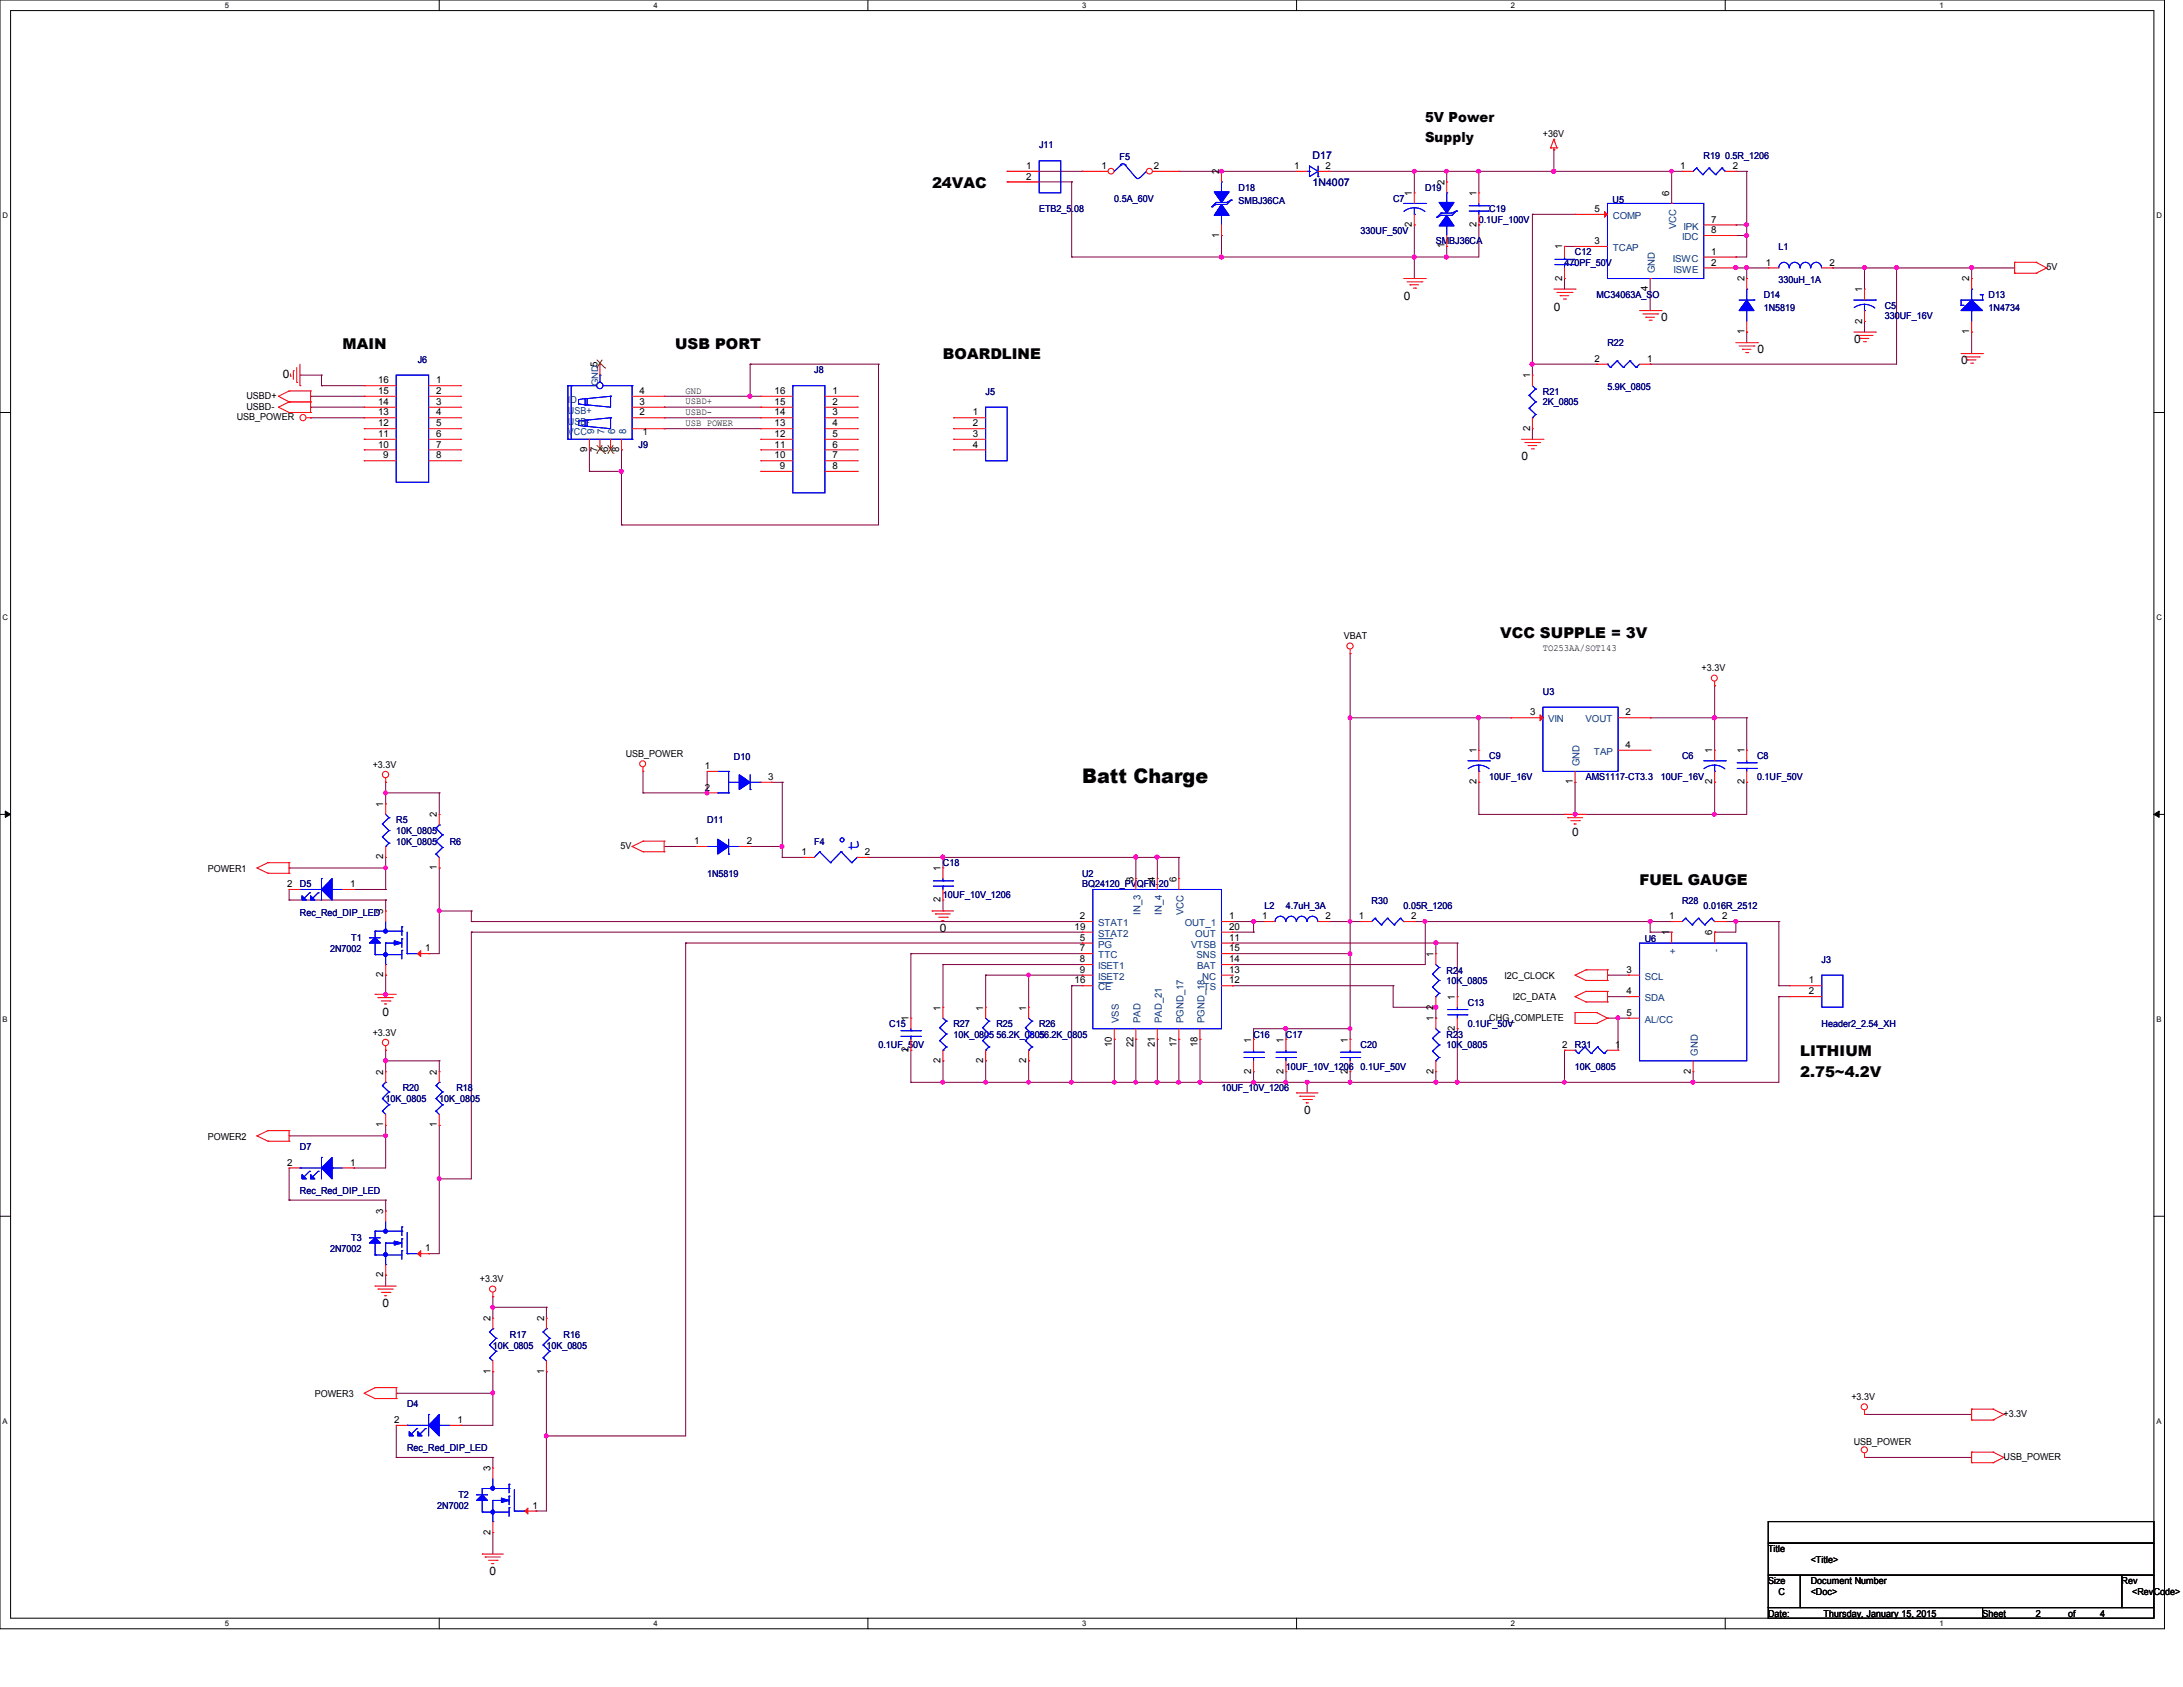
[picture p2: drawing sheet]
<svg xmlns="http://www.w3.org/2000/svg" width="279mm" height="216mm" viewBox="0 0 279 216" stroke-linecap="round" stroke-linejoin="round" font-family="sans-serif">
<defs><g id="words">
<text font-size="2.6" x="138.5" y="100.2">Batt Charge</text>
<text font-size="2.3" fill="#00f" x="109.9" y="108.9" transform="rotate(-90 109.9 108.9)">t</text>
<g font-size="1.9">
<text x="119.3" y="24">24VAC</text>
<text x="43.9" y="44.6">MAIN</text>
<text x="86.4" y="44.6">USB PORT</text>
<text x="120.7" y="46">BOARDLINE</text>
<text x="192" y="81.7">VCC SUPPLE = 3V</text>
<text x="209.8" y="113.2">FUEL GAUGE</text>
<text x="230.4" y="135.1">LITHIUM</text>
<text x="230.4" y="137.8">2.75~4.2V</text>
</g>
<g font-size="1.8">
<text x="182.4" y="15.7">5V Power</text>
<text x="182.4" y="18.2">Supply</text>
</g>
<g font-size="1.5">
<text x="179.7" y="38.4">0</text>
<text x="198.9" y="39.8">0</text>
<text x="212.6" y="41.1">0</text>
<text x="224.9" y="45.2">0</text>
<text x="237.3" y="43.9">0</text>
<text x="251" y="46.6">0</text>
<text x="36.2" y="48.4">0</text>
<text x="194.7" y="58.9">0</text>
<text x="201.2" y="106.9">0</text>
<text x="120.3" y="119.3">0</text>
<text x="48.9" y="130">0</text>
<text x="166.9" y="142.6">0</text>
<text x="48.9" y="167.3">0</text>
<text x="62.7" y="201.6">0</text>
</g>
<g font-size="1.4" fill="#000080">
<text x="168" y="20.4">D17</text>
<text x="168" y="23.8">1N4007</text>
</g>
<g font-size="1.2">
<text x="197.5" y="17.6">+36V</text>
<text x="131.4" y="21.6">1</text>
<text x="131.4" y="23">2</text>
<text x="141" y="21.6">1</text>
<text x="147.7" y="21.6">2</text>
<text x="156" y="22.3" transform="rotate(-90 156 22.3)">2</text>
<text x="165.6" y="21.6">1</text>
<text x="169.7" y="21.6">2</text>
<text x="184.9" y="23.7" transform="rotate(-90 184.9 23.7)">2</text>
<text x="215" y="21.6">1</text>
<text x="221.8" y="21.6">2</text>
<text x="180.7" y="29.1" transform="rotate(-90 180.7 29.1)">2</text>
<text x="180.7" y="25.1" transform="rotate(-90 180.7 25.1)">1</text>
<text x="189" y="29.1" transform="rotate(-90 189 29.1)">2</text>
<text x="189" y="25.1" transform="rotate(-90 189 25.1)">1</text>
<text x="204.1" y="27.1">5</text>
<text x="213.6" y="25.1" transform="rotate(-90 213.6 25.1)">6</text>
<text x="219" y="28.5">7</text>
<text x="219" y="29.8">8</text>
<text x="156" y="30.4" transform="rotate(-90 156 30.4)">1</text>
<text x="184.9" y="31.8" transform="rotate(-90 184.9 31.8)">1</text>
<text x="199.9" y="35.9" transform="rotate(-90 199.9 35.9)">2</text>
<text x="199.9" y="31.9" transform="rotate(-90 199.9 31.9)">1</text>
<text x="204.1" y="31.2">3</text>
<text x="219" y="32.6">1</text>
<text x="219" y="34">2</text>
<text x="226" y="34">1</text>
<text x="234.1" y="34">2</text>
<text x="261.9" y="34.6">5V</text>
<text x="210.9" y="37.3" transform="rotate(-90 210.9 37.3)">4</text>
<text x="223.3" y="36" transform="rotate(-90 223.3 36)">2</text>
<text x="238.3" y="41.4" transform="rotate(-90 238.3 41.4)">2</text>
<text x="238.3" y="37.4" transform="rotate(-90 238.3 37.4)">1</text>
<text x="252" y="36" transform="rotate(-90 252 36)">2</text>
<text x="204.1" y="46.3">2</text>
<text x="210.8" y="46.3">1</text>
<text x="223.3" y="42.8" transform="rotate(-90 223.3 42.8)">1</text>
<text x="252" y="42.8" transform="rotate(-90 252 42.8)">1</text>
<text x="30.3" y="53.8">USB_POWER</text>
<text x="31.5" y="51.1">USBD+</text>
<text x="31.5" y="52.4">USBD-</text>
<text x="48.4" y="53.2">13</text>
<text x="48.4" y="51.8">14</text>
<text x="48.4" y="50.4">15</text>
<text x="48.4" y="49.1">16</text>
<text x="55.8" y="49.1">1</text>
<text x="55.8" y="50.4">2</text>
<text x="55.8" y="51.8">3</text>
<text x="55.8" y="53.2">4</text>
<text x="81.9" y="53.2">2</text>
<text x="81.9" y="51.8">3</text>
<text x="81.9" y="50.4">4</text>
<text x="87.7" y="50.4">GND</text>
<text x="87.7" y="51.7">USBD+</text>
<text x="87.7" y="53.1">USBD-</text>
<text x="99.1" y="53.2">14</text>
<text x="99.1" y="51.8">15</text>
<text x="99.1" y="50.4">16</text>
<text x="106.5" y="50.4">1</text>
<text x="106.5" y="51.8">2</text>
<text x="106.5" y="53.2">3</text>
<text x="124.5" y="53.2">1</text>
<text x="195.8" y="48.4" transform="rotate(-90 195.8 48.4)">1</text>
<text x="48.4" y="57.3">10</text>
<text x="48.4" y="55.9">11</text>
<text x="48.4" y="54.6">12</text>
<text x="49.1" y="58.7">9</text>
<text x="55.8" y="54.6">5</text>
<text x="55.8" y="55.9">6</text>
<text x="55.8" y="57.3">7</text>
<text x="55.8" y="58.7">8</text>
<text x="75.1" y="57.9" transform="rotate(-90 75.1 57.9)">9</text>
<text x="76.5" y="57.9" transform="rotate(-90 76.5 57.9)">7</text>
<text x="77.8" y="57.9" transform="rotate(-90 77.8 57.9)">6</text>
<text x="79.2" y="57.9" transform="rotate(-90 79.2 57.9)">8</text>
<text x="82.3" y="55.7">1</text>
<text x="87.7" y="54.5">USB POWER</text>
<text x="99.1" y="58.7">10</text>
<text x="99.1" y="57.3">11</text>
<text x="99.1" y="55.9">12</text>
<text x="99.1" y="54.6">13</text>
<text x="106.5" y="54.6">4</text>
<text x="106.5" y="55.9">5</text>
<text x="106.5" y="57.3">6</text>
<text x="106.5" y="58.7">7</text>
<text x="124.5" y="54.6">2</text>
<text x="124.5" y="55.9">3</text>
<text x="124.5" y="57.3">4</text>
<text x="195.8" y="55.1" transform="rotate(-90 195.8 55.1)">2</text>
<text x="99.8" y="60">9</text>
<text x="106.5" y="60">8</text>
<text x="172" y="81.8">VBAT</text>
<text x="197.5" y="83.3">TO253AA/SOT143</text>
<text x="217.8" y="85.9">+3.3V</text>
<text x="195.8" y="91.6">3</text>
<text x="208.1" y="91.6">2</text>
<text x="208.1" y="95.7">4</text>
<text x="47.7" y="98.3">+3.3V</text>
<text x="80.1" y="96.9">USB_POWER</text>
<text x="90.2" y="98.4">1</text>
<text x="90.2" y="101.2">2</text>
<text x="98.3" y="99.8">3</text>
<text x="189" y="100.4" transform="rotate(-90 189 100.4)">2</text>
<text x="189" y="96.4" transform="rotate(-90 189 96.4)">1</text>
<text x="201.3" y="100.4" transform="rotate(-90 201.3 100.4)">1</text>
<text x="219.2" y="100.4" transform="rotate(-90 219.2 100.4)">2</text>
<text x="219.2" y="96.4" transform="rotate(-90 219.2 96.4)">1</text>
<text x="223.3" y="100.4" transform="rotate(-90 223.3 100.4)">2</text>
<text x="223.3" y="96.4" transform="rotate(-90 223.3 96.4)">1</text>
<text x="49.1" y="103.3" transform="rotate(-90 49.1 103.3)">1</text>
<text x="55.9" y="104.6" transform="rotate(-90 55.9 104.6)">2</text>
<text x="26.6" y="111.5">POWER1</text>
<text x="36.7" y="113.5">2</text>
<text x="44.8" y="113.5">1</text>
<text x="49.1" y="110" transform="rotate(-90 49.1 110)">2</text>
<text x="55.9" y="111.4" transform="rotate(-90 55.9 111.4)">1</text>
<text x="79.4" y="108.7">5V</text>
<text x="88.9" y="108">1</text>
<text x="95.6" y="108">2</text>
<text x="102.6" y="109.4">1</text>
<text x="110.7" y="109.4">2</text>
<text x="120.4" y="111.5" transform="rotate(-90 120.4 111.5)">1</text>
<text x="145.1" y="112.9" transform="rotate(-90 145.1 112.9)">3</text>
<text x="147.8" y="112.9" transform="rotate(-90 147.8 112.9)">4</text>
<text x="150.6" y="112.9" transform="rotate(-90 150.6 112.9)">6</text>
<text x="49.1" y="117" transform="rotate(-90 49.1 117)">3</text>
<text x="120.4" y="115.5" transform="rotate(-90 120.4 115.5)">2</text>
<text x="137.5" y="119">19</text>
<text x="138.2" y="117.6">2</text>
<text x="157.3" y="117.6">1</text>
<text x="157.3" y="119">20</text>
<text x="161.5" y="117.6">1</text>
<text x="169.7" y="117.6">2</text>
<text x="173.9" y="117.6">1</text>
<text x="180.6" y="117.6">2</text>
<text x="213.6" y="119.7" transform="rotate(-90 213.6 119.7)">1</text>
<text x="213.6" y="117.6">1</text>
<text x="219.2" y="119.7" transform="rotate(-90 219.2 119.7)">6</text>
<text x="220.4" y="117.6">2</text>
<text x="49.1" y="125.1" transform="rotate(-90 49.1 125.1)">2</text>
<text x="54.4" y="121.8">1</text>
<text x="137.5" y="125.9">16</text>
<text x="138.2" y="120.4">5</text>
<text x="138.2" y="121.8">7</text>
<text x="138.2" y="123.1">8</text>
<text x="138.2" y="124.5">9</text>
<text x="157.3" y="120.4">11</text>
<text x="157.3" y="121.8">15</text>
<text x="157.3" y="123.1">14</text>
<text x="157.3" y="124.5">13</text>
<text x="157.3" y="125.9">12</text>
<text x="183.5" y="122.5" transform="rotate(-90 183.5 122.5)">1</text>
<text x="192.6" y="125.3">I2C_CLOCK</text>
<text x="208.2" y="124.5">3</text>
<text x="231.5" y="125.9">1</text>
<text x="116.3" y="130.7" transform="rotate(-90 116.3 130.7)">1</text>
<text x="120.4" y="129.3" transform="rotate(-90 120.4 129.3)">1</text>
<text x="125.9" y="129.3" transform="rotate(-90 125.9 129.3)">1</text>
<text x="131.4" y="129.3" transform="rotate(-90 131.4 129.3)">1</text>
<text x="183.5" y="130.7" transform="rotate(-90 183.5 130.7)">1</text>
<text x="183.5" y="129.2" transform="rotate(-90 183.5 129.2)">2</text>
<text x="186.2" y="132" transform="rotate(-90 186.2 132)">2</text>
<text x="186.2" y="127.9" transform="rotate(-90 186.2 127.9)">1</text>
<text x="190.6" y="130.7">CHG_COMPLETE</text>
<text x="193.6" y="128">I2C_DATA</text>
<text x="208.2" y="127.3">4</text>
<text x="208.2" y="130">5</text>
<text x="231.5" y="127.3">2</text>
<text x="47.7" y="132.5">+3.3V</text>
<text x="49.1" y="137.5" transform="rotate(-90 49.1 137.5)">2</text>
<text x="55.9" y="137.5" transform="rotate(-90 55.9 137.5)">2</text>
<text x="116.3" y="134.7" transform="rotate(-90 116.3 134.7)">2</text>
<text x="120.4" y="136.1" transform="rotate(-90 120.4 136.1)">2</text>
<text x="125.9" y="136.1" transform="rotate(-90 125.9 136.1)">2</text>
<text x="131.4" y="136.1" transform="rotate(-90 131.4 136.1)">2</text>
<text x="142.3" y="134" transform="rotate(-90 142.3 134)">10</text>
<text x="145.1" y="134" transform="rotate(-90 145.1 134)">22</text>
<text x="147.8" y="134" transform="rotate(-90 147.8 134)">21</text>
<text x="150.6" y="134" transform="rotate(-90 150.6 134)">17</text>
<text x="153.3" y="134" transform="rotate(-90 153.3 134)">18</text>
<text x="160.1" y="137.4" transform="rotate(-90 160.1 137.4)">2</text>
<text x="160.1" y="133.4" transform="rotate(-90 160.1 133.4)">1</text>
<text x="164.3" y="137.4" transform="rotate(-90 164.3 137.4)">2</text>
<text x="164.3" y="133.4" transform="rotate(-90 164.3 133.4)">1</text>
<text x="172.5" y="137.4" transform="rotate(-90 172.5 137.4)">2</text>
<text x="172.5" y="133.4" transform="rotate(-90 172.5 133.4)">1</text>
<text x="183.5" y="137.4" transform="rotate(-90 183.5 137.4)">2</text>
<text x="199.9" y="134.1">2</text>
<text x="206.7" y="134.1">1</text>
<text x="216.4" y="137.4" transform="rotate(-90 216.4 137.4)">2</text>
<text x="26.6" y="145.8">POWER2</text>
<text x="36.7" y="149.2">2</text>
<text x="44.8" y="149.2">1</text>
<text x="49.1" y="144.3" transform="rotate(-90 49.1 144.3)">1</text>
<text x="55.9" y="144.3" transform="rotate(-90 55.9 144.3)">1</text>
<text x="49.1" y="155.4" transform="rotate(-90 49.1 155.4)">3</text>
<text x="54.4" y="160.1">1</text>
<text x="49.1" y="163.5" transform="rotate(-90 49.1 163.5)">2</text>
<text x="61.4" y="164.1">+3.3V</text>
<text x="62.8" y="169.1" transform="rotate(-90 62.8 169.1)">2</text>
<text x="69.6" y="169.1" transform="rotate(-90 69.6 169.1)">2</text>
<text x="40.3" y="178.7">POWER3</text>
<text x="62.8" y="175.8" transform="rotate(-90 62.8 175.8)">1</text>
<text x="69.6" y="175.8" transform="rotate(-90 69.6 175.8)">1</text>
<text x="237" y="179.2">+3.3V</text>
<text x="50.5" y="182.1">2</text>
<text x="58.5" y="182.1">1</text>
<text x="237.3" y="184.9">USB_POWER</text>
<text x="256.4" y="181.4">+3.3V</text>
<text x="62.8" y="188.3" transform="rotate(-90 62.8 188.3)">3</text>
<text x="256.4" y="186.9">USB_POWER</text>
<text x="62.8" y="196.4" transform="rotate(-90 62.8 196.4)">2</text>
<text x="68.2" y="193.1">1</text>
<text x="226.3" y="198.6">Title</text>
<text x="226.3" y="202.7">Size</text>
<text x="231.8" y="202.7">Document Number</text>
<text x="231.8" y="200">&lt;Title&gt;</text>
<text x="271.5" y="202.7">Rev</text>
<text x="226.3" y="206.9">Date:</text>
<text x="227.6" y="204.1">C</text>
<text x="231.8" y="204.1">&lt;Doc&gt;</text>
<text x="233.4" y="206.9">Thursday, January 15, 2015</text>
<text x="253.7" y="206.9">Sheet</text>
<text x="260.6" y="206.9">2</text>
<text x="264.7" y="206.9">of</text>
<text x="268.8" y="206.9">4</text>
<text x="272.9" y="204.1">&lt;RevCode&gt;</text>
</g>
<g font-size="1.2" fill="#000080">
<text x="133" y="19">J11</text>
<text x="143.3" y="20.4">F5</text>
<text x="218" y="20.3">R19</text>
<text x="220.8" y="20.3">0.5R_1206</text>
<text x="133" y="27.2">ETB2_5.08</text>
<text x="142.6" y="25.8">0.5A_60V</text>
<text x="158.5" y="24.4">D18</text>
<text x="158.5" y="26.1">SMBJ36CA</text>
<text x="174.1" y="29.9">330UF_50V</text>
<text x="178.3" y="25.8">C7</text>
<text x="182.4" y="24.4">D19</text>
<text x="189.3" y="28.6">0.1UF_100V</text>
<text x="190.6" y="27.2">C19</text>
<text x="206.4" y="26">U5</text>
<text x="183.8" y="31.3">SMBJ36CA</text>
<text x="200.2" y="34">470PF_50V</text>
<text x="201.6" y="32.7">C12</text>
<text x="227.6" y="32">L1</text>
<text x="204.3" y="38.1">MC34063A_SO</text>
<text x="225.7" y="38.1">D14</text>
<text x="225.7" y="39.8">1N5819</text>
<text x="227.6" y="36.2">330uH_1A</text>
<text x="241.2" y="39.5">C5</text>
<text x="241.2" y="40.8">330UF_16V</text>
<text x="254.5" y="38.1">D13</text>
<text x="254.5" y="39.8">1N4734</text>
<text x="53.5" y="46.4">J6</text>
<text x="104.2" y="47.8">J8</text>
<text x="205.7" y="44.3">R22</text>
<text x="126.1" y="50.5">J5</text>
<text x="197.5" y="50.5">R21</text>
<text x="197.5" y="51.9">2K_0805</text>
<text x="205.7" y="50">5.9K_0805</text>
<text x="81.7" y="57.4">J9</text>
<text x="197.5" y="88.9">U3</text>
<text x="93.9" y="97.3">D10</text>
<text x="190.6" y="97.2">C9</text>
<text x="190.6" y="99.9">10UF_16V</text>
<text x="203" y="99.9">AMS1117-CT3.3</text>
<text x="212.6" y="99.9">10UF_16V</text>
<text x="215.3" y="97.2">C6</text>
<text x="224.9" y="97.2">C8</text>
<text x="224.9" y="99.9">0.1UF_50V</text>
<text x="50.7" y="105.4">R5</text>
<text x="50.7" y="106.7">10K_0805</text>
<text x="90.5" y="105.4">D11</text>
<text x="38.4" y="113.6">D5</text>
<text x="50.7" y="108.1">10K_0805</text>
<text x="57.6" y="108.1">R6</text>
<text x="90.5" y="112.2">1N5819</text>
<text x="104.2" y="108.1">F4</text>
<text x="120.7" y="110.9">C18</text>
<text x="138.5" y="112.2">U2</text>
<text x="138.5" y="113.6">BQ24120_PVQFN-20</text>
<text x="38.4" y="117.2">Rec_Red_DIP_LED</text>
<text x="120.7" y="115">10UF_10V_1206</text>
<text x="161.8" y="116.3">L2</text>
<text x="164.6" y="116.3">4.7uH_3A</text>
<text x="175.5" y="115.7">R30</text>
<text x="179.6" y="116.3">0.05R_1206</text>
<text x="215.3" y="115.7">R28</text>
<text x="218" y="116.3">0.016R_2512</text>
<text x="42.2" y="121.8">2N7002</text>
<text x="45" y="120.4">T1</text>
<text x="185.1" y="124.6">R24</text>
<text x="185.1" y="125.9">10K_0805</text>
<text x="210.5" y="120.6">U6</text>
<text x="233.1" y="123.2">J3</text>
<text x="113.8" y="131.4">C15</text>
<text x="122" y="131.4">R27</text>
<text x="127.5" y="131.4">R25</text>
<text x="133" y="131.4">R26</text>
<text x="187.9" y="128.7">C13</text>
<text x="187.9" y="131.4">0.1UF_50V</text>
<text x="233.1" y="131.4">Header2_2.54_XH</text>
<text x="112.4" y="134.2">0.1UF_50V</text>
<text x="122" y="132.8">10K_0805</text>
<text x="127.5" y="132.8">56.2K_0805</text>
<text x="133" y="132.8">56.2K_0805</text>
<text x="160.4" y="132.8">C16</text>
<text x="164.6" y="132.8">C17</text>
<text x="164.6" y="136.9">10UF_10V_1206</text>
<text x="174.1" y="134.2">C20</text>
<text x="174.1" y="136.9">0.1UF_50V</text>
<text x="185.1" y="132.8">R23</text>
<text x="185.1" y="134.2">10K_0805</text>
<text x="201.6" y="134.2">R31</text>
<text x="201.6" y="136.9">10K_0805</text>
<text x="49.4" y="141">10K_0805</text>
<text x="51.6" y="139.7">R20</text>
<text x="56.2" y="141">10K_0805</text>
<text x="58.4" y="139.7">R18</text>
<text x="156.3" y="139.7">10UF_10V_1206</text>
<text x="38.4" y="147.2">D7</text>
<text x="38.4" y="152.8">Rec_Red_DIP_LED</text>
<text x="42.2" y="160.2">2N7002</text>
<text x="45" y="158.9">T3</text>
<text x="63.1" y="172.6">10K_0805</text>
<text x="65.3" y="171.2">R17</text>
<text x="69.9" y="172.6">10K_0805</text>
<text x="72.1" y="171.2">R16</text>
<text x="52.1" y="180.1">D4</text>
<text x="52.1" y="185.8">Rec_Red_DIP_LED</text>
<text x="58.7" y="191.8">T2</text>
<text x="56" y="193.2">2N7002</text>
</g>
<g font-size="1.2" fill="#004080">
<text x="206.4" y="28">COMP</text>
<text x="214.5" y="29.3" transform="rotate(-90 214.5 29.3)">VCC</text>
<text x="215.5" y="29.4">IPK</text>
<text x="206.4" y="32.1">TCAP</text>
<text x="211.8" y="35" transform="rotate(-90 211.8 35)">GND</text>
<text x="214.1" y="33.5">ISWC</text>
<text x="214.2" y="34.9">ISWE</text>
<text x="215.3" y="30.7">IDC</text>
<text x="72.7" y="53">USB+</text>
<text x="72.7" y="51.6">ID</text>
<text x="76.6" y="49.4" transform="rotate(-90 76.6 49.4)">GND5</text>
<text x="72.7" y="55.7">VCC</text>
<text x="72.7" y="54.4">USB-</text>
<text x="76" y="55.5" transform="rotate(-90 76 55.5)">9</text>
<text x="77.4" y="55.5" transform="rotate(-90 77.4 55.5)">7</text>
<text x="78.7" y="55.5" transform="rotate(-90 78.7 55.5)">6</text>
<text x="80.1" y="55.5" transform="rotate(-90 80.1 55.5)">8</text>
<text x="198.2" y="92.5">VIN</text>
<text x="202.9" y="92.5">VOUT</text>
<text x="202.2" y="98" transform="rotate(-90 202.2 98)">GND</text>
<text x="204" y="96.6">TAP</text>
<text x="140.5" y="118.5">STAT1</text>
<text x="140.5" y="119.9">STAT2</text>
<text x="146" y="117.1" transform="rotate(-90 146 117.1)">IN_3</text>
<text x="148.7" y="117.1" transform="rotate(-90 148.7 117.1)">IN_4</text>
<text x="151.5" y="117.1" transform="rotate(-90 151.5 117.1)">VCC</text>
<text x="151.6" y="118.5">OUT_1</text>
<text x="153" y="119.9">OUT</text>
<text x="140.5" y="121.3">PG</text>
<text x="140.5" y="122.6">TTC</text>
<text x="140.5" y="124">ISET1</text>
<text x="140.5" y="125.4">ISET2</text>
<text x="152.4" y="121.3">VTSB</text>
<text x="153.2" y="122.6">SNS</text>
<text x="153.2" y="124">BAT</text>
<text x="153.9" y="125.4">NC</text>
<text x="210.5" y="125.4">SCL</text>
<text x="214.5" y="122.1" transform="rotate(-90 214.5 122.1)">+</text>
<text x="220" y="121.8" transform="rotate(-90 220 121.8)">-</text>
<text x="140.5" y="126.7">CE</text>
<text x="143.2" y="131" transform="rotate(-90 143.2 131)">VSS</text>
<text x="146" y="131" transform="rotate(-90 146 131)">PAD</text>
<text x="148.7" y="131" transform="rotate(-90 148.7 131)">PAD_21</text>
<text x="151.5" y="131" transform="rotate(-90 151.5 131)">PGND_17</text>
<text x="154" y="126.7">TS</text>
<text x="154.2" y="131" transform="rotate(-90 154.2 131)">PGND_18</text>
<text x="210.5" y="128.1">SDA</text>
<text x="210.5" y="130.9">AL/CC</text>
<text x="217.3" y="135.1" transform="rotate(-90 217.3 135.1)">GND</text>
</g>
<g font-size="1">
<text x="28.8" y="1">5</text>
<text x="83.6" y="1">4</text>
<text x="138.5" y="1">3</text>
<text x="193.4" y="1">2</text>
<text x="248.2" y="1">1</text>
<text x=".3" y="27.9">D</text>
<text x="276" y="27.9">D</text>
<text x=".3" y="79.4">C</text>
<text x="276" y="79.4">C</text>
<text x=".3" y="130.8">B</text>
<text x="276" y="130.8">B</text>
<text x=".3" y="182.2">A</text>
<text x="276" y="182.2">A</text>
<text x="28.8" y="208.1">5</text>
<text x="83.6" y="208.1">4</text>
<text x="138.5" y="208.1">3</text>
<text x="193.4" y="208.1">2</text>
<text x="248.2" y="208.1">1</text>
</g>
</g></defs>
<path d="M0 0h277v208.4h-277zM1.4 1.4h274.3v205.7h-274.3z" fill="none" stroke="#000" stroke-width=".13"/>
<g fill="#fff">
<path d="M28.8 .1h.5v1.1h-.5z"/>
<path d="M28.8 207.2h.5v1.1h-.5z"/>
</g>
<path d="M56.2 0v1.4M56.2 207.1v1.3" fill="none" stroke="#000" stroke-width=".13"/>
<g fill="#fff">
<path d="M83.7 .1h.5v1.1h-.5z"/>
<path d="M83.7 207.2h.5v1.1h-.5z"/>
</g>
<path d="M111.1 0v1.4M111.1 207.1v1.3" fill="none" stroke="#000" stroke-width=".13"/>
<g fill="#fff">
<path d="M138.5 .1h.6v1.1h-.6z"/>
<path d="M138.5 207.2h.6v1.1h-.6z"/>
</g>
<path d="M165.9 0v1.4M165.9 207.1v1.3" fill="none" stroke="#000" stroke-width=".13"/>
<g fill="#fff">
<path d="M193.4 .1h.5v1.1h-.5z"/>
<path d="M193.4 207.2h.5v1.1h-.5z"/>
</g>
<path d="M220.8 0v1.4M220.8 207.1v1.3" fill="none" stroke="#000" stroke-width=".13"/>
<g fill="#fff">
<path d="M248.2 .1h.6v1.1h-.6z"/>
<path d="M248.2 207.2h.6v1.1h-.6z"/>
<path d="M.3 27.1h.8v1.1h-.8z"/>
<path d="M276 27.1h.7v1.1h-.7z"/>
<path d="M.3 78.5h.8v1.1h-.8z"/>
<path d="M276 78.5h.7v1.1h-.7z"/>
</g>
<path d="M0 52.8h1.4M275.7 52.8h1.3" fill="none" stroke="#000" stroke-width=".13"/>
<g fill="#fff">
<path d="M.3 129.9h.7v1.1h-.7z"/>
<path d="M276 129.9h.6v1.1h-.6z"/>
</g>
<path d="M0 104.2h1.4M275.7 104.2h1.3" fill="none" stroke="#000" stroke-width=".13"/>
<path d="M.7 103.8l.7 .4-.7 .4zM275.7 104.2l.7-.4v.8z" fill="#000" stroke="#000" stroke-width=".13"/>
<g fill="#fff">
<path d="M.3 181.4h.7v1.1h-.7z"/>
<path d="M276 181.4h.6v1.1h-.6z"/>
</g>
<path d="M0 155.7h1.4M275.7 155.7h1.3M226.3 194.7h49.4v2.8h-49.4zM226.3 197.5h49.4v4.1h-49.4zM226.3 201.6h4.1v4.1h-4.1zM226.3 205.7h27.4v1.4h-27.4zM230.4 201.6h41.2v4.1h-41.2zM253.7 205.7h22v1.4h-22zM271.6 201.6h4.1v4.1h-4.1z" fill="none" stroke="#000" stroke-width=".13"/>
<g fill="none" stroke="#800040" stroke-width=".13">
<path d="M198.9 19.2h.1M198.9 19.2v2.7M128.9 21.9h9.6M128.9 23.3h8.3M137.2 32.9h.1M137.2 23.3h.1M137.2 23.3v9.6M138.5 21.9h.1M150.9 21.9h.1M150.9 21.9h15M156.3 30.1h.1M156.3 21.9h.1"/>
<path d="M156.3 32.9h.1M156.3 30.1v2.8M170.1 21.9h.1M170.1 21.9h45.2M181 21.9h.1M181 32.9h.1M181 28.8h.1M181 21.9v2.8M181 28.8v6.8M185.2 31.5h.1M185.2 32.9h.1M185.2 21.9h.1"/>
<path d="M185.2 21.9v1.4M185.2 31.5v1.4M189.3 21.9h.1M189.3 28.8h.1M189.3 28.8v4.1h-52.1M189.3 21.9v2.8M196.1 27.4h.1M196.1 27.4h5.5M196.1 27.4v20.6M198.9 21.9h.1M200.2 31.5h.1M200.2 35.6h.1"/>
<path d="M200.2 31.5h1.4M200.2 35.6v1.4M211.2 35.6h.1M211.2 35.6v4.2M214 21.9h.1M214 21.9v4.1M222.2 21.9h.1M222.2 30.1h.1M222.2 28.8h.1M222.2 32.9h.1M222.2 34.3h.1M222.2 34.3h4.1"/>
<path d="M222.2 21.9h1.4M222.2 30.1h1.4M222.2 28.8h1.4M223.6 34.3h.1M223.6 21.9h.1M223.6 30.1h.1M223.6 28.8h.1M223.6 21.9v11h-1.4M223.6 34.3v1.3M234.5 34.3h.1M234.5 34.3h23.4M238.6 34.3h.1"/>
<path d="M238.6 34.3v2.7M242.7 34.3h.1M242.7 34.3v12.3h-31.5M252.3 34.3h.1M252.3 34.3v1.3M38.4 48h.1M38.4 48h2.7M39.8 53.5h.1M39.8 52.1h.1M39.8 50.7h.1M39.8 53.5h6.8M39.8 52.1h6.8"/>
<path d="M39.8 50.7h6.8M41.1 49.4h.1M41.1 48h.1M41.1 49.4h5.5M41.1 48v1.4M75.4 57.6h.1M75.4 57.6v2.7M79.5 57.6h.1M79.5 57.6v9.6M85 54.9h.1M85 53.5h.1M85 52.1h.1"/>
<path d="M85 54.9h12.4M85 53.5h12.4M85 52.1h12.4M85 50.7h12.4M96 50.7h.1M96 46.6h.1M96 46.6h16.4M96 46.6v4.1M112.4 46.6h.1M112.4 46.6v20.6h-32.9M196.1 46.6h.1M196.1 54.9h.1"/>
<path d="M196.1 54.9v1.3M196.1 46.6h8.2M211.2 46.6h.1M223.6 42.5h.1M223.6 42.5v1.4M238.6 41.1h.1M238.6 41.1v1.4M252.3 42.5h.1M252.3 42.5v2.8M75.4 60.3h.1M75.4 60.3h4.1M79.5 60.3h.1"/>
<path d="M79.5 67.2h.1M82.3 98.7v2.8M90.5 98.7v2.8M172.8 91.9h.1M172.8 83.7h.1M172.8 83.7v49.3M172.8 91.9h20.6M189.3 91.9h.1M189.3 91.9v4.1M211.2 91.9h.1M211.2 91.9h12.4M219.5 91.9h.1"/>
<path d="M219.5 87.8h.1M219.5 87.8v8.2M223.6 91.9h.1M223.6 91.9v4.1M37 111.1h.1M37 115.2h.1M37 111.1h12.4M37 113.8v1.4M37 115.2h12.4M45.3 113.8h4.1M49.4 101.5h.1M49.4 100.1h.1"/>
<path d="M49.4 115.2h.1M49.4 111.1h.1M49.4 113.8h.1M49.4 100.1v2.8M49.4 109.7v4.1M49.4 115.2v1.4M49.4 101.5h6.8M56.2 116.6h.1M56.2 111.1h.1M56.2 101.5h.1M56.2 111.1v10.9h-1.3M56.2 116.6h4.1"/>
<path d="M56.2 101.5v2.7M60.3 117.9h.1M60.3 119.3h.1M60.3 116.6h.1M60.3 117.9h78.2M60.3 119.3h78.2M60.3 119.3v31.6h-4.1M60.3 116.6v1.3M82.3 101.5h.1M82.3 101.5h8.2M85 108.3h4.2M89.2 108.3h.1"/>
<path d="M90.5 101.5h.1M96 108.3h.1M96 108.3h4.1M98.7 100.1h1.4M100.1 108.3h.1M100.1 109.7h.1M100.1 100.1h.1M100.1 109.7h2.8M100.1 100.1v9.6M111.1 109.7h.1M111.1 109.7h39.8M120.7 109.7h.1"/>
<path d="M120.7 116.6h.1M120.7 109.7v1.4M120.7 115.2v1.4M145.4 109.7h.1M145.4 109.7v2.7M148.1 109.7h.1M148.1 109.7v2.7M150.9 109.7h.1M150.9 109.7v2.7M157.7 117.9h.1M157.7 117.9h4.1M157.7 119.3h2.7"/>
<path d="M160.4 117.9h.1M160.4 119.3h.1M160.4 117.9v1.4M170.1 117.9h.1M170.1 117.9h4.1M172.8 117.9h.1M181 117.9h33M182.4 117.9h.1M182.4 117.9v5.5h-24.7M189.3 104.2h.1M189.3 100.1h.1M189.3 100.1v4.1"/>
<path d="M201.6 100.1h.1M201.6 104.2h.1M201.6 100.1v4.1M211.2 117.9h.1M211.2 119.3h.1M211.2 119.3h2.8M211.2 117.9v1.4M219.5 100.1h.1M219.5 104.2h.1M219.5 119.3h.1M219.5 100.1v4.1M220.8 117.9h6.9"/>
<path d="M222.2 117.9h.1M222.2 117.9v1.4h-2.7M223.6 100.1h.1M223.6 100.1v4.1h-34.3M227.7 117.9h.1M227.7 117.9v8.3M49.4 127.3h.1M49.4 124.8h.1M49.4 135.8h.1M49.4 134.4h.1M49.4 124.8v2.8M49.4 134.4v2.8"/>
<path d="M49.4 135.8h6.8M54.9 122h.1M56.2 135.8h.1M56.2 135.8v1.4M87.8 120.7h.1M87.8 120.7h50.7M87.8 120.7v63.1h-17.9M116.6 122h.1M116.6 134.4h.1M116.6 138.5h.1M116.6 122h21.9M116.6 122v8.3"/>
<path d="M116.6 134.4v4.1M120.7 123.4h.1M120.7 138.5h.1M120.7 135.8h.1M120.7 123.4h17.8M120.7 123.4v5.5M120.7 135.8v2.7M126.2 135.8h.1M126.2 138.5h.1M126.2 124.8h.1M126.2 124.8h12.3M126.2 124.8v4.1"/>
<path d="M126.2 135.8v2.7M131.7 124.8h.1M131.7 135.8h.1M131.7 138.5h.1M131.7 124.8v4.1M131.7 135.8v2.7M137.2 138.5h.1M137.2 126.2h.1M137.2 126.2h1.3M137.2 126.2v12.3M142.6 133h.1M142.6 138.5h.1"/>
<path d="M142.6 133v5.5M145.4 138.5h.1M145.4 133h.1M145.4 133v5.5M148.1 133h.1M148.1 138.5h.1M148.1 133v5.5M150.9 138.5h.1M150.9 133h.1M150.9 133v5.5M153.6 133h.1M153.6 138.5h.1"/>
<path d="M153.6 133v5.5M157.7 123.4h.1M157.7 122h.1M157.7 126.2h.1M157.7 120.7h.1M157.7 122h15.1M157.7 126.2h20.6M157.7 120.7h28.8M160.4 133h.1M160.4 138.5h.1M160.4 137.2v1.3M164.6 138.5h.1"/>
<path d="M164.6 131.7h.1M164.6 131.7v1.3M164.6 137.2v1.3M167.3 138.5h.1M167.3 138.5v1.4M172.8 138.5h.1M172.8 122h.1M172.8 131.7h.1M172.8 137.2v1.3M172.8 131.7h-12.4v1.3M178.3 126.2h.1M178.3 126.2v2.7h5.5"/>
<path d="M183.8 138.5h.1M183.8 120.7h.1M183.8 130.3h.1M183.8 128.9h.1M183.8 120.7v1.3M183.8 128.9v1.4M183.8 137.2v1.3M186.5 120.7h.1M186.5 131.7h.1M186.5 138.5h.1M186.5 120.7v6.9M186.5 131.7v6.8"/>
<path d="M200.2 138.5h.1M200.2 134.4v4.1M205.7 127.6h.1M205.7 124.8h.1M205.7 130.3h.1M205.7 127.6h2.7M205.7 124.8h2.7M205.7 130.3h2.7M207.1 130.3h.1M207.1 130.3v4.1M216.7 138.5h.1M216.7 137.2v1.3"/>
<path d="M227.7 127.6h.1M227.7 126.2h.1M227.7 127.6v10.9h-111.1M227.7 126.2h1.3M227.7 127.6h1.3M37 145.4h.1M37 153.6h.1M37 145.4h12.4M37 149.5v4.1M37 153.6h12.4M45.3 149.5h.1M49.4 153.6h.1"/>
<path d="M49.4 145.4h.1M49.4 144v5.5h-4.1M49.4 153.6v1.4M56.2 150.9h.1M56.2 144h.1M56.2 144v16.4h-1.3M49.4 163.2h.1M49.4 163.2v1.4M50.7 178.3h.1M50.7 178.3h12.4M54.9 160.4h.1M63.1 167.3h.1"/>
<path d="M63.1 178.3h.1M63.1 175.6h.1M63.1 165.9h.1M63.1 165.9v2.8M63.1 175.6v6.8h-4.1M63.1 167.3h6.8M69.9 175.6h.1M69.9 167.3h.1M69.9 167.3v1.4M69.9 175.6v17.8h-1.3M50.7 186.5h.1M50.7 186.5h12.4"/>
<path d="M50.7 182.4v4.1M59 182.4h.1M63.1 196.1h.1M63.1 186.5h.1M63.1 186.5v1.4M63.1 196.1v2.8M68.6 193.4h.1M69.9 183.8h.1M238.6 181h.1M238.6 186.5h.1M238.6 181h13.7M238.6 186.5h13.7"/>
</g>
<g fill="#f0f" stroke="#f0f" stroke-width=".13">
<circle cx="186.5" cy="138.5" r=".23"/>
<circle cx="183.8" cy="138.5" r=".24"/>
<circle cx="172.8" cy="91.9" r=".24"/>
<circle cx="172.8" cy="138.5" r=".23"/>
<circle cx="172.8" cy="131.6" r=".23"/>
<circle cx="172.8" cy="122" r=".24"/>
<circle cx="211.2" cy="117.9" r=".24"/>
<circle cx="216.7" cy="138.5" r=".24"/>
<circle cx="164.6" cy="138.5" r=".24"/>
<circle cx="150.8" cy="138.5" r=".24"/>
<circle cx="131.6" cy="138.5" r=".23"/>
<circle cx="145.4" cy="138.5" r=".23"/>
<circle cx="142.6" cy="138.5" r=".24"/>
<circle cx="148.1" cy="138.5" r=".24"/>
<circle cx="137.1" cy="138.5" r=".24"/>
<circle cx="131.6" cy="124.8" r=".23"/>
<circle cx="126.2" cy="138.5" r=".24"/>
<circle cx="120.7" cy="138.5" r=".24"/>
<circle cx="172.8" cy="117.9" r=".23"/>
<circle cx="148.1" cy="109.7" r=".25"/>
<circle cx="145.3" cy="109.7" r=".24"/>
<circle cx="183.8" cy="120.7" r=".25"/>
<circle cx="100.1" cy="108.3" r=".25"/>
<circle cx="120.6" cy="109.7" r=".25"/>
<circle cx="49.3" cy="127.2" r=".24"/>
<circle cx="49.3" cy="111.1" r=".23"/>
<circle cx="219.4" cy="104.2" r=".24"/>
<circle cx="189.2" cy="91.9" r=".25"/>
<circle cx="219.4" cy="91.9" r=".25"/>
<circle cx="63" cy="178.3" r=".24"/>
<circle cx="69.9" cy="183.8" r=".24"/>
<circle cx="49.3" cy="101.5" r=".24"/>
<circle cx="49.3" cy="135.8" r=".24"/>
<circle cx="63" cy="167.3" r=".24"/>
<circle cx="56.2" cy="116.5" r=".24"/>
<circle cx="56.2" cy="150.8" r=".24"/>
<circle cx="201.6" cy="104.2" r=".24"/>
<circle cx="223.5" cy="34.2" r=".25"/>
<circle cx="252.3" cy="34.2" r=".25"/>
<circle cx="213.9" cy="21.9" r=".23"/>
<circle cx="196.1" cy="46.6" r=".25"/>
<circle cx="181" cy="21.9" r=".24"/>
<circle cx="185.1" cy="21.9" r=".24"/>
<circle cx="185.1" cy="32.9" r=".25"/>
<circle cx="181" cy="32.9" r=".25"/>
<circle cx="198.8" cy="21.9" r=".24"/>
<circle cx="189.2" cy="21.9" r=".24"/>
<circle cx="223.5" cy="30.1" r=".25"/>
<circle cx="238.6" cy="34.2" r=".25"/>
<circle cx="242.7" cy="34.2" r=".25"/>
<circle cx="223.5" cy="28.8" r=".24"/>
<circle cx="222.2" cy="34.2" r=".25"/>
<circle cx="156.3" cy="32.9" r=".25"/>
<circle cx="156.3" cy="21.9" r=".24"/>
<circle cx="79.5" cy="60.3" r=".25"/>
<circle cx="96" cy="50.7" r=".25"/>
<circle cx="183.8" cy="128.9" r=".25"/>
<circle cx="49.3" cy="145.4" r=".23"/>
<circle cx="207.1" cy="130.2" r=".24"/>
<circle cx="222.2" cy="117.9" r=".24"/>
<circle cx="167.3" cy="138.5" r=".24"/>
<circle cx="164.6" cy="131.6" r=".24"/>
<circle cx="160.5" cy="138.5" r=".24"/>
<circle cx="153.6" cy="138.5" r=".24"/>
<circle cx="90.5" cy="101.5" r=".24"/>
<circle cx="160.5" cy="117.9" r=".24"/>
<circle cx="182.4" cy="117.9" r=".24"/>
<circle cx="200.2" cy="138.5" r=".23"/>
</g>
<g fill="none" stroke="#f00" stroke-width=".13">
<path d="M198.5 18.9h.1M198.5 18.9h.8M198.9 19.2h.1M198.9 17.8h.1M198.9 18.9v.3M198.9 17.8l-.4 1.1M198.9 17.8l.4 1.1M199.3 18.9h.1M179.7 35.6h2.7M180.1 36.1h1.9M180.5 36.4h.1M180.5 36.4h1.1"/>
<path d="M180.9 36.9h.3M181.2 36.9h.1M182 36.1h.1M182.4 35.6h.1M198.9 37h2.7M199.3 37.4h1.9M199.7 37.8h.1M199.7 37.8h1.1M200.1 38.3h.3M200.2 31.5h.1M200.2 35.6h.1M200.2 31.5v1.4"/>
<path d="M200.2 34.3v1.3M200.4 38.3h.1M201.2 37.4h.1M201.6 37h.1M201.6 27.4h.1M201.6 31.5h.1M201.6 27.4h4.1M201.6 31.5h4.1M209.8 39.8h2.8M211.2 35.6h.1M212.6 39.8h.1M214 26h.1"/>
<path d="M215.3 21.9h.1M215.3 21.9h1.4M218.1 28.8h4.1M218.1 30.1h4.1M218.1 32.9h4.1M218.1 34.3h4.1M220.8 21.9h1.4M222.2 21.9h.1M222.2 28.8h.1M222.2 30.1h.1M222.2 32.9h.1M222.2 34.3h.1"/>
<path d="M223.6 35.6h.1M223.6 35.6v1.4M238.6 37h.1M238.6 37v1.4M238.6 39.8v1.3M257.9 35h.1M257.9 33.6h.1M257.9 35h2.7M257.9 33.6v1.4M257.9 33.6h2.7M260.6 35h.1M260.6 33.6h.1"/>
<path d="M260.6 33.6l1.4 .7M262 34.3h.1M262 34.3l-1.4 .7M35.6 50.7h.1M35.6 52.1h.1M35.6 50.7l1.4 .7M35.6 52.1l1.4 .7M37 50h.1M37 51.4h.1M37 52.8h.1M37 50l-1.4 .7M37 50h2.8"/>
<path d="M37 51.4h2.8M37 51.4l-1.4 .7M37 52.8h2.8M37.2 48.1h.1M37.2 47.8v.3M37.5 47.5h.1M37.5 47.5v1.1M38 48.9h.1M38 47v1.9M38.4 49.4h.1M38.4 46.6v2.8M39.2 53.5h.6"/>
<path d="M39.8 50h.1M39.8 51.4h.1M39.8 52.8h.1M39.8 53.5h.1M39.8 50v2.8M46.6 59h.1M46.6 57.6h.1M46.6 56.2h.1M46.6 54.9h.1M46.6 53.5h.1M46.6 52.1h.1M46.6 50.7h.1"/>
<path d="M46.6 49.4h.1M46.6 56.2h4.1M46.6 53.5h4.1M46.6 49.4h4.1M46.6 50.7h4.1M46.6 52.1h4.1M46.6 54.9h4.1M46.6 57.6h4.1M46.6 59h4.1M54.9 56.2h4.1M54.9 53.5h4.1M54.9 49.4h4.1"/>
<path d="M54.9 50.7h4.1M54.9 52.1h4.1M54.9 54.9h4.1M54.9 57.6h4.1M54.9 59h4.1M59 49.4h.1M59 50.7h.1M59 52.1h.1M59 53.5h.1M59 54.9h.1M59 56.2h.1M59 57.6h.1"/>
<path d="M59 59h.1M75.4 57.6h.1M75.4 56.2v1.4M76.8 46.6h.1M76.8 57.6h.1M76.8 46.6v1.4M76.8 56.2v1.4M78.1 57.6h.1M78.1 56.2v1.4M79.5 57.6h.1M79.5 56.2v1.4M80.9 53.5h4.1"/>
<path d="M80.9 50.7h4.1M80.9 52.1h4.1M80.9 54.9h4.1M85 54.9h.1M85 53.5h.1M85 52.1h.1M85 50.7h.1M97.4 59h.1M97.4 57.6h.1M97.4 56.2h.1M97.4 54.9h.1M97.4 53.5h.1"/>
<path d="M97.4 52.1h.1M97.4 50.7h.1M97.4 56.2h4.1M97.4 53.5h4.1M97.4 50.7h4.1M97.4 52.1h4.1M97.4 54.9h4.1M97.4 57.6h4.1M97.4 59h4.1M105.6 56.2h4.1M105.6 53.5h4.1M105.6 50.7h4.1"/>
<path d="M105.6 52.1h4.1M105.6 54.9h4.1M105.6 57.6h4.1M105.6 59h4.1M109.7 50.7h.1M109.7 52.1h.1M109.7 53.5h.1M109.7 54.9h.1M109.7 56.2h.1M109.7 57.6h.1M109.7 59h.1M194.7 56.2h2.8"/>
<path d="M195.2 56.6h1.9M195.6 57h.1M195.6 57h1.1M196 57.4h.3M196.3 57.4h.1M197.1 56.6h.1M197.5 56.2h.1M204.3 46.6h.1M204.3 46.6h1.4M209.8 46.6h1.4M210.3 40.2h1.9M210.7 40.6h.1"/>
<path d="M210.7 40.6h1.1M211.1 41h.2M211.2 46.6h.1M211.3 41h.1M212.2 40.2h.1M222.2 43.9h2.7M222.6 44.3h1.9M223 44.7h.1M223 44.7h1.1M223.4 45.1h.3M223.6 42.5h.1M223.6 41.1v1.4"/>
<path d="M223.7 45.1h.1M224.5 44.3h.1M224.9 43.9h.1M237.3 42.5h2.7M237.7 42.9h1.9M238.1 43.3h.1M238.1 43.3h1.1M238.5 43.7h.3M238.6 41.1h.1M238.8 43.7h.1M239.6 42.9h.1M240 42.5h.1"/>
<path d="M251 45.3h2.7M251.4 45.7h1.9M251.8 46.1h.1M251.8 46.1h1.1M252.2 46.5h.3M252.5 46.5h.1M253.3 45.7h.1M253.7 45.3h.1M97.4 60.3h.1M97.4 60.3h4.1M105.6 60.3h4.1M109.7 60.3h.1"/>
<path d="M49.4 99.6v.5M82.3 98.7h.1M82.3 98.2v.5M172.8 83.7h.1M172.8 83.1v.6M193.4 91.9h.1M193.4 91.9h4.1M201.6 98.7v1.4M207.1 91.9h4.1M207.1 96h4.1M211.2 91.9h.1M211.2 96h.1"/>
<path d="M219.5 87.8h.1M219.5 96h.1M219.5 87.2v.6M219.5 96v1.4M219.5 98.7v1.4M223.6 96h.1M223.6 96v1.4M223.6 98.7v1.4M32.9 111.1h.1M32.9 111.1l1.4 .7M34.3 110.4h.1M34.3 111.8h.1"/>
<path d="M34.3 110.4l-1.4 .7M34.3 110.4h2.7M34.3 111.8h2.7M37 110.4h.1M37 111.8h.1M37 110.4v1.4M49.4 100.1h.1M49.4 102.9h.1M49.4 109.7h.1M49.4 116.6h.1M49.4 102.9v1.3M49.4 108.3v1.4"/>
<path d="M49.4 116.6v1.3M56.2 111.1h.1M56.2 104.2h.1M56.2 104.2v1.4M56.2 109.7v1.4M80.9 108.3h.1M80.9 108.3l1.4 .7M82.3 107.7h.1M82.3 109h.1M82.3 107.7l-1.4 .6M82.3 107.7h2.7M82.3 109h2.7"/>
<path d="M85 107.7h.1M85 109h.1M85 107.7v1.3M89.2 108.3h.1M89.2 108.3h1.3M94.6 108.3h1.4M96 108.3h.1M102.9 109.7h.1M102.9 109.7h1.3M109.7 109.7h1.4M111.1 109.7h.1M119.3 116.6h.1"/>
<path d="M119.3 116.6h2.7M119.7 117h.1M119.7 117h1.9M120.1 117.4h1.1M120.6 117.8h.1M120.6 117.8h.2M121.2 117.4h.1M138.5 117.9h.1M138.5 119.3h.1M138.5 117.9h1.4M138.5 119.3h1.4M145.4 112.4h.1"/>
<path d="M145.4 112.4v1.4M148.1 112.4h.1M148.1 112.4v1.4M150.9 112.4h.1M150.9 112.4v1.4M156.3 117.9h1.4M156.3 119.3h1.4M157.7 117.9h.1M157.7 119.3h.1M161.8 117.9h.1M161.8 117.9h1.4M168.7 117.9h1.4"/>
<path d="M170.1 117.9h.1M174.2 117.9h.1M174.2 117.9h1.4M179.7 117.9h1.3M181 117.9h.1M200.2 104.2h.1M200.2 104.2h2.8M200.7 104.6h.1M200.7 104.6h1.9M201 105h1.1M201.5 105.5h.1M201.5 105.5h.3"/>
<path d="M201.6 100.1h.1M202.1 105h.1M214 117.9h.1M214 119.3h.1M214 117.9h1.3M214 119.3v1.4M219.5 100.1h.1M219.5 119.3h.1M219.5 119.3v1.4M219.5 117.9h1.3M220.8 117.9h.1M223.6 100.1h.1"/>
<path d="M48 127.3h.1M48 127.3h2.7M48.4 127.7h.1M48.4 127.7h1.9M48.8 128.1h1.1M49.2 128.5h.1M49.2 128.5h.3M49.4 134.4h.1M49.4 124.8h.1M49.4 137.2h.1M49.4 123.4v1.4M49.4 133.9v.5"/>
<path d="M49.4 137.2v1.3M49.9 128.1h.1M53.5 122h1.4M54.9 122h.1M120.7 128.9h.1M120.7 135.8h.1M120.7 128.9v1.4M120.7 134.4v1.4M126.2 128.9h.1M126.2 135.8h.1M126.2 128.9v1.4M126.2 134.4v1.4"/>
<path d="M138.5 120.7h.1M138.5 122h.1M138.5 123.4h.1M138.5 124.8h.1M138.5 126.2h.1M138.5 120.7h1.4M138.5 122h1.4M138.5 123.4h1.4M138.5 124.8h1.4M138.5 126.2h1.4M142.6 133h.1M142.6 131.7v1.3"/>
<path d="M145.4 133h.1M145.4 131.7v1.3M148.1 133h.1M148.1 131.7v1.3M150.9 133h.1M150.9 131.7v1.3M153.6 133h.1M153.6 131.7v1.3M156.3 120.7h1.4M156.3 122h1.4M156.3 123.4h1.4M156.3 124.8h1.4"/>
<path d="M156.3 126.2h1.4M157.7 120.7h.1M157.7 122h.1M157.7 123.4h.1M157.7 124.8h.1M157.7 126.2h.1M160.4 133h.1M160.4 137.2h.1M160.4 133v1.4M160.4 135.8v1.4M165.9 139.9h.1M165.9 139.9h2.8"/>
<path d="M172.8 133h.1M172.8 137.2h.1M172.8 133v1.4M172.8 135.8v1.4M201.6 124.8h.1M201.6 127.6h.1M201.6 131h.1M201.6 129.6h.1M201.6 124.8l1.4 .7M201.6 127.6l1.4 .6M201.6 131h2.7M201.6 129.6v1.4"/>
<path d="M201.6 129.6h2.7M203 124.1h.1M203 125.5h.1M203 126.9h.1M203 128.2h.1M203 124.1l-1.4 .7M203 124.1h2.7M203 125.5h2.7M203 126.9l-1.4 .7M203 126.9h2.7M203 128.2h2.7M204.3 131h.1"/>
<path d="M204.3 129.6h.1M204.3 129.6l1.4 .7M205.7 124.1h.1M205.7 125.5h.1M205.7 126.9h.1M205.7 128.2h.1M205.7 130.3h.1M205.7 124.1v1.4M205.7 126.9v1.3M205.7 130.3l-1.4 .7M208.4 124.8h.1M208.4 127.6h.1"/>
<path d="M208.4 130.3h.1M208.4 124.8h1.4M208.4 127.6h1.4M208.4 130.3h1.4M216.7 137.2h.1M216.7 135.8v1.4M32.9 145.4h.1M32.9 145.4l1.4 .6M34.3 144.7h.1M34.3 146h.1M34.3 144.7l-1.4 .7M34.3 144.7h2.7"/>
<path d="M34.3 146h2.7M37 144.7h.1M37 146h.1M37 144.7v1.3M49.4 144h.1M49.4 155h.1M49.4 142.6v1.4M49.4 155v1.3M166.4 140.3h.1M166.4 140.3h1.9M166.8 140.7h1.1M167.2 141.1h.1"/>
<path d="M167.2 141.1h.3M167.9 140.7h.1M46.6 178.3h.1M46.6 178.3l1.4 .7M48 177.6h.1M48 179h.1M48 164.6h.1M48 177.6l-1.4 .7M48 177.6h2.7M48 179h2.7M48 164.6h2.7M48.4 165h.1"/>
<path d="M48.4 165h1.9M48.8 165.4h1.1M49.2 165.8h.1M49.2 165.8h.3M49.4 163.2h.1M49.4 161.8v1.4M49.9 165.4h.1M50.7 177.6h.1M50.7 179h.1M50.7 177.6v1.4M53.5 160.4h1.4M54.9 160.4h.1"/>
<path d="M63.1 165.9h.1M63.1 175.6h.1M63.1 168.7h.1M63.1 165.4v.5M63.1 168.7v1.4M63.1 174.2v1.4M69.9 175.6h.1M69.9 168.7h.1M69.9 168.7v1.4M69.9 174.2v1.4M61.7 198.9h.1M61.7 198.9h2.7"/>
<path d="M62.1 199.3h.1M62.1 199.3h2M62.5 199.7h1.1M63.6 199.7h.1M238.6 181h.1M238.6 186.5h.1M238.6 180.5v.5M238.6 186v.5M252.3 180.3h.1M252.3 181.7h.1M252.3 185.8h.1M252.3 187.2h.1"/>
<path d="M252.3 180.3h2.8M252.3 180.3v1.4M252.3 185.8v1.4M252.3 181.7h2.8M252.3 185.8h2.8M252.3 187.2h2.8M255.1 180.3h.1M255.1 181.7h.1M255.1 185.8h.1M255.1 187.2h.1M255.1 180.3l1.4 .7M255.1 185.8l1.4 .7"/>
<path d="M256.5 181h.1M256.5 186.5h.1M256.5 181l-1.4 .7M256.5 186.5l-1.4 .7M62.9 200.1h.1M62.9 200.1h.3"/>
<circle cx="38.8" cy="53.4" r=".39"/>
<circle cx="49.3" cy="99.1" r=".4"/>
<circle cx="82.3" cy="97.7" r=".38"/>
<circle cx="172.8" cy="82.7" r=".39"/>
<circle cx="219.4" cy="86.8" r=".38"/>
<circle cx="49.3" cy="133.4" r=".4"/>
<circle cx="63.1" cy="165" r=".39"/>
<circle cx="238.6" cy="180" r=".39"/>
<circle cx="238.6" cy="185.5" r=".39"/>
</g>
<g fill="none" stroke="#00f" stroke-width=".13">
<path d="M143.4 21.1l.3-.1 .3 .1M143.5 21.1h.1M143.5 21.1l-.9 .8M144 21.1h.1M144 21.1l1.4 1.6M145.9 22.7a.25 .25 0 0 1-.3 .2 .25 .25 0 0 1-.2-.2M146.7 21.9h.1M146.7 21.9l-.8 .8M199 33.9h2.5M199 33.2h2.5M200.2 33.2h.1M200.2 33.9h.1"/>
<path d="M200.2 32.9v.3M200.2 33.9v.4M201.5 33.9h.1M201.5 33.2h.1M205.7 26h12.4v9.6h-12.4zM217.1 21.5h.1M217.1 21.5l-.4 .4M217.1 21.5l.8 .9M217.9 22.4h.1M218.7 21.5h.1M218.7 21.5l-.8 .9M218.7 21.5l.9 .9"/>
<path d="M219.6 22.4h.1M220.4 21.5h.1M220.4 21.5l-.8 .9M220.4 21.5l.4 .4M220.8 21.9h.1M222.6 38.4h1.9M223.6 39.8h.1M223.6 37h.1M223.6 37v1.4M223.6 39.8v1.3M224.5 38.4h.1M237.3 38.4h2.7"/>
<path d="M238.6 39.8h.1M238.6 38.9a2.2 2.2 0 0 1 1.4 .5M238.6 38.9a2.18 2.18 0 0 0-1.3 .5M238.6 38.9v.9M240 38.4h.1M50.7 48h4.2v13.7h-4.2zM72.7 49.4h.1M72.7 56.2h.1M72.7 49.4v6.8M72.7 56.2h8.2M72.7 49.4h3.7M73.1 49.4h.1"/>
<path d="M73.1 49.4v6.8M74 51.1h.1M74 51.7h.1M74 53.9h.1M74 54.4h.1M74 51.1v.6M74 53.9v.5M74 51.7l.9 .1M74 54.4l.9 .2M74.9 53.8h.1M74.9 54.6h.1M74.9 51.8h.1"/>
<path d="M74.9 51h.1M74.9 53.8h.2M74.9 51v.8M74.9 53.8v.8M74.9 54.6h.2M74.9 51.8h.2M74.9 51h.2M74.9 51l-.9 .1M74.9 53.8l-.9 .1M75.1 54.6h.1M75.1 53.8h.1M75.1 51.8h.1"/>
<path d="M75.1 51h.1M75.1 51v.8M75.1 53.8v.8M76.8 48h.1M76.8 48v.9M77.2 49.4h3.7M78.1 53.5h.1M78.1 50.7h.1M78.1 50.7v1.4l-3-.3M78.1 53.5v1.4l-3-.3M78.1 53.5l-3 .3M78.1 50.7l-3 .3"/>
<path d="M80.9 56.2h.1M80.9 49.4h.1M80.9 49.4v6.8M101.5 49.4h4.1v13.7h-4.1zM205.7 46.6h.1M205.7 46.6l.4 .4M206.1 47h.1M207 46.2h.1M207 46.2l.8 .8M207 46.2l-.9 .8M207.8 47h.1M208.6 46.2h.1"/>
<path d="M208.6 46.2l.8 .8M208.6 46.2l-.8 .8M209.4 47h.1M209.8 46.6l-.4 .4M197.5 90.5h9.6v8.2h-9.6zM218.1 97.4h2.7M219.5 98.7h.1M219.5 97.9a2.14 2.14 0 0 1 1.3 .5M219.5 97.9h-.1a2.13 2.13 0 0 0-1.3 .5M219.5 97.9v.8M220.8 97.4h.1M222.3 98.3h2.5"/>
<path d="M222.3 97.6h2.5M223.6 97.6h.1M223.6 98.3h.1M223.6 97.4v.2M223.6 98.3v.4M224.8 98.3h.1M224.8 97.6h.1M48 119.2h.1M48 119.2v.8M48 119.2h3.4M48.9 105.5h.1M48.9 107.1h.1"/>
<path d="M48.9 105.5l.9 .8M48.9 107.1l.9 .8M49.4 108.3h.1M49.4 119.2h.1M49.4 104.2l.4 .4M49.4 117.9v1.3M49.8 104.6h.1M49.8 106.3h.1M49.8 107.9h.1M49.8 104.6l-.9 .9M49.8 106.3l-.9 .8M49.8 107.9l-.4 .4"/>
<path d="M51.4 118.6h.1M51.4 119.2h.1M51.4 118.6v1.1M52.1 119.3v2.7M55.8 109.3h.1M55.8 107.7h.1M55.8 106h.1M55.8 109.3l.4 .4M55.8 107.7l.8 .8M55.8 106l.8 .8M56.2 105.6h.1M56.2 105.6l-.4 .4"/>
<path d="M56.6 108.5h.1M56.6 106.8h.1M56.6 108.5l-.8 .8M56.6 106.8l-.8 .9M90.5 108.3h1.4M91.9 108.3h.1M93.3 109.3h.1M93.3 107.4v1.9M93.3 108.3h1.3M94.6 108.3h.1M104.9 109h.1M104.9 109l-.7 .7"/>
<path d="M104.9 109l1.4 1.4M106.3 110.4h.1M107.7 109h.1M107.7 109l-1.4 1.4M107.7 109l1.3 1.4M109 110.4h.1M109.7 109.7h.1M109.7 109.7l-.7 .7M139.9 113.8h16.4v17.9h-16.4zM163.2 117.9a.68 .68 0 0 1 .7-.6 .68 .68 0 0 1 .6 .6M164.6 117.9a.66 .66 0 0 1 .6-.6 .66 .66 0 0 1 .7 .6M165.9 117.9a.66 .66 0 0 1 .7-.6 .66 .66 0 0 1 .7 .6"/>
<path d="M167.3 117.9a.68 .68 0 0 1 .7-.6 .68 .68 0 0 1 .7 .6M176 117.5h.1M176 117.5l-.4 .4M176 117.5l.8 .9M176.8 118.4h.1M177.6 117.5h.1M177.6 117.5l-.8 .9M177.6 117.5l.8 .9M178.4 118.4h.1M179.2 117.5h.1M179.2 117.5l-.8 .9M179.2 117.5l.5 .4"/>
<path d="M179.7 117.9h.1M215.7 117.5h.1M215.7 117.5l-.4 .4M215.7 117.5l.9 .9M216.6 118.4h.1M217.4 117.5h.1M217.4 117.5l-.8 .9M217.4 117.5l.8 .9M218.2 118.4h.1M219 117.5h.1M219 117.5l-.8 .9M219 117.5l.5 .4"/>
<path d="M219.5 117.9h.1M47.3 120h.1M47.3 120h1.4M48 122.2h.1M48 120.7h.1M48 122.2h3.4M48 120.7v1.5M48.9 138.9h.1M48.9 138.9l.9 .8M49.4 120.7h.1M49.4 123.4h.1M49.4 138.5h.1"/>
<path d="M49.4 120.7v2.7M49.4 120.7h1.3M49.4 138.5l-.5 .4M49.8 139.7h.1M49.8 139.7l-.9 .9M51.4 121.6h.1M51.4 120.1h.1M51.4 120.1v1.1M51.4 121.6v1.1M52.1 122h.1M52.1 122h1.4M53.5 122h.1"/>
<path d="M120.3 131.5h.1M120.3 133.2h.1M120.3 131.5l.8 .8M120.3 133.2l.8 .8M120.7 134.4h.1M120.7 130.3l.4 .4M121.1 130.7h.1M121.1 132.3h.1M121.1 134h.1M121.1 130.7l-.8 .8M121.1 132.3l-.8 .9M121.1 134l-.4 .4"/>
<path d="M125.8 131.5h.1M125.8 133.2h.1M125.8 131.5l.8 .8M125.8 133.2l.8 .8M126.2 134.4h.1M126.2 130.3l.4 .4M126.6 130.7h.1M126.6 132.3h.1M126.6 134h.1M126.6 130.7l-.8 .8M126.6 132.3l-.8 .9M126.6 134l-.4 .4"/>
<path d="M159.2 135.3h2.5M159.2 134.7h2.5M160.4 134.7h.1M160.4 135.3h.1M160.4 134.4v.3M160.4 135.3v.5M161.7 135.3h.1M161.7 134.7h.1M171.6 135.3h2.4M171.6 134.7h2.4M172.8 134.7h.1M172.8 135.3h.1"/>
<path d="M172.8 134.4v.3M172.8 135.3v.5M174 135.3h.1M174 134.7h.1M209.8 120.7h13.8v15.1h-13.8zM47.3 158.4h.1M47.3 158.4h1.4M48 159.1h.1M48 157.6h.1M48 157.6v.8M48 159.1v1.5M48 157.6h3.4"/>
<path d="M48.9 142.2h.1M48.9 140.6h.1M48.9 142.2l.5 .4M48.9 140.6l.9 .8M49.4 157.6h.1M49.4 159.1h.1M49.4 156.3v1.3M49.4 159.1v2.7M49.4 159.1h1.3M49.8 141.4h.1M49.8 141.4l-.9 .8M51.4 158.5h.1"/>
<path d="M51.4 157h.1M51.4 157.6h.1M51.4 157v1.1M51.4 158.5v1.1M52.1 157.7v2.7M48 160.6h.1M48 160.6h3.4M49.4 161.8h.1M51.4 160.1h.1M51.4 160.1v1.1M52.1 160.4h.1M52.1 160.4h1.4"/>
<path d="M53.5 160.4h.1M62.7 173.8h.1M62.7 172.1h.1M62.7 170.5h.1M62.7 173.8l.4 .4M62.7 172.1l.8 .8M62.7 170.5l.8 .8M63.1 170.1h.1M63.1 170.1l-.4 .4M63.5 172.9h.1M63.5 171.3h.1M63.5 172.9l-.8 .9"/>
<path d="M63.5 171.3l-.8 .8M69.5 173.8h.1M69.5 172.1h.1M69.5 170.5h.1M69.5 173.8l.4 .4M69.5 172.1l.9 .8M69.5 170.5l.9 .8M69.9 170.1h.1M69.9 170.1l-.4 .4M70.4 172.9h.1M70.4 171.3h.1M70.4 172.9l-.9 .9"/>
<path d="M70.4 171.3l-.9 .8"/>
<circle cx="76.8" cy="49.3" r=".4"/>
<circle cx="107.8" cy="107.5" r=".25"/>
</g>
<g fill="#00f" stroke="#00f" stroke-width=".13">
<path d="M47.3 120.7l.7-.7 .7 .7z"/>
<path d="M50.5 120.4l.9 .3-.9 .2z"/>
<path d="M47.3 159.1l.7-.7 .7 .7z"/>
<path d="M50.5 158.8l.9 .3-.9 .2z"/>
<path d="M91.9 107.4l1.4 .9-1.4 1z" fill-rule="evenodd"/>
<path d="M91.9 107.4l1.4 .9-1.4 1z" fill-rule="evenodd"/>
<path d="M223.6 38.4l.9 1.4h-1.9z" fill-rule="evenodd"/>
<path d="M223.6 38.4l.9 1.4h-1.9z" fill-rule="evenodd"/>
<circle cx="49.3" cy="119.2" r=".24"/>
<circle cx="49.3" cy="122.2" r=".24"/>
<circle cx="49.3" cy="157.6" r=".24"/>
<circle cx="49.3" cy="160.6" r=".24"/>
</g>
<path d="M140.6 120.1h1.7M140.6 125.8h1.7M142.3 120.1h.1M142.3 125.8h.1" fill="none" stroke="#004080" stroke-width=".13"/>
<g fill="#f00" stroke="#f00" stroke-width=".13">
<path d="M53.5 122l.3-.3v.7z"/>
<path d="M205.4 27.1l.3 .3-.3 .4z"/>
<path d="M53.5 160.4l.3-.3v.7z"/>
<path d="M197.1 91.5l.4 .4-.4 .3z"/>
</g>
<path d="M76.4 47.1h.1M76.4 58h.1M76.4 46l1 1.1M76.4 57l1 1M77.1 46l-.7 1.1M77.1 57l-.7 1M77.4 47.1h.1M77.4 58h.1M77.8 58h.1M77.8 57l.7 1M78.5 58h.1M78.5 57l-.7 1" fill="none" stroke="#804000" stroke-width=".13"/>
<circle cx="142.2" cy="21.9" r=".37" fill="#fff" stroke="#f00" stroke-width=".13"/>
<path d="M138.5 21.9h.1M138.5 21.9h3.3" fill="none" stroke="#f00" stroke-width=".13"/>
<circle cx="147.1" cy="21.9" r=".37" fill="#fff" stroke="#f00" stroke-width=".13"/>
<g fill="none" stroke="#f00" stroke-width=".13">
<path d="M128.9 21.9h.1M128.9 23.3h.1M128.9 21.9h4.1M128.9 23.3h4.1M147.5 21.9h3.4M150.9 21.9h.1M156.3 30.1h.1M156.3 21.9h.1M156.3 21.9v1.4M156.3 28.8v1.3M165.9 21.9h.1M165.9 21.9h1.4"/>
<path d="M168.7 21.9h1.4M170.1 21.9h.1M181 24.7h.1M181 28.8h.1M181 24.7v1.3M181 27.4v1.4M185.2 31.5h.1M185.2 23.3h.1M185.2 23.3v1.4M185.2 30.1v1.4M189.3 24.7h.1M189.3 28.8h.1"/>
<path d="M189.3 24.7v1.3M189.3 27.4v1.4M226.3 34.3h.1M226.3 34.3h1.4M233.2 34.3h1.3M234.5 34.3h.1M252.3 35.6h.1M252.3 35.6v1.4M122 53.5h.1M122 54.9h.1M122 56.2h.1M122 57.6h.1"/>
<path d="M122 53.5h4.2M122 54.9h4.2M122 56.2h4.2M122 57.6h4.2M196.1 48h.1M196.1 54.9h.1M196.1 48v1.4M196.1 53.5v1.4M252.3 42.5h.1M252.3 41.1v1.4M90.5 98.7h.1M90.5 98.7h1.4"/>
<path d="M189.3 96h.1M189.3 96v1.4M189.3 98.7v1.4M37 113.8h.1M37 113.8h1.4M43.9 113.8h1.4M45.3 113.8h.1M90.5 101.5h.1M90.5 101.5h1.4M97.4 100.1h1.3M98.7 100.1h.1M120.7 111.1h.1"/>
<path d="M120.7 115.2h.1M120.7 111.1v1.3M120.7 113.8v1.4M189.3 100.1h.1M56.2 137.2h.1M56.2 137.2v1.3M116.6 130.3h.1M116.6 134.4h.1M116.6 130.3v1.4M116.6 133v1.4M131.7 128.9h.1M131.7 135.8h.1"/>
<path d="M131.7 128.9v1.4M131.7 134.4v1.4M164.6 133h.1M164.6 137.2h.1M164.6 133v1.4M164.6 135.8v1.4M183.8 122h.1M183.8 128.9h.1M183.8 130.3h.1M183.8 137.2h.1M183.8 122v1.4M183.8 127.6v1.3"/>
<path d="M183.8 130.3v1.4M183.8 135.8v1.4M186.5 127.6h.1M186.5 131.7h.1M186.5 127.6v1.3M186.5 130.3v1.4M200.2 134.4h.1M200.2 134.4h1.4M205.7 134.4h1.4M207.1 134.4h.1M229 126.2h.1M229 127.6h.1"/>
<path d="M229 126.2h4.2M229 127.6h4.2M37 149.5h.1M37 149.5h1.4M43.9 149.5h1.4M45.3 149.5h.1M56.2 144h.1M56.2 142.6v1.4M50.7 182.4h.1M50.7 182.4h1.4M57.6 182.4h1.4M59 182.4h.1"/>
<path d="M63.1 187.9h.1M63.1 196.1h.1M63.1 187.9v1.4M63.1 194.7v1.4M67.2 193.4h1.4M68.6 193.4h.1"/>
</g>
<g fill="none" stroke="#00f" stroke-width=".13">
<path d="M133 20.6h2.8v4.1h-2.8zM155.1 26.5h.1M155.7 25.9h.1M155.7 26.2h.1M155.7 25.9l-.6 .6M155.7 26.2l-.6 .3M156.3 27.4h.1M156.3 23.3h.1M156.3 23.3v1.4M156.3 27.4v1.4M157.6 25.6h.1M157.6 25.6l-.6 .3h-1.3"/>
<path d="M157.6 25.6l-.6 .6h-1.3M167.3 21.9h.3M167.6 21.3l1.1 .6-1.1 .7zM167.6 21.9h.1M168.7 22.6h.1M168.7 21.3v1.3M179.7 26h2.7M181 27.4h.1M181 26.6a2.14 2.14 0 0 1 1.4 .5M181 26.6a2.13 2.13 0 0 0-1.3 .4M181 26.6v.8M182.4 26h.1"/>
<path d="M183.9 27.8h.1M184.4 27.3h.1M184.4 27.6h.1M184.4 27.3l-.5 .5M184.4 27.6l-.5 .2M185.2 28.8h.1M185.2 24.7h.1M185.2 24.7v1.3M185.2 28.8v1.3M186.4 27h.1M186.4 27l-.6 .3h-1.4M186.4 27l-.6 .6h-1.4"/>
<path d="M188 27h2.5M188 26.3h2.5M189.3 26.3h.1M189.3 27h.1M189.3 26v.3M189.3 27v.4M190.5 27h.1M190.5 26.3h.1M229 34.3a.66 .66 0 0 0-.7-.7 .66 .66 0 0 0-.6 .7M230.4 34.3a.68 .68 0 0 0-.7-.7 .68 .68 0 0 0-.7 .7M231.7 34.3a.66 .66 0 0 0-.6-.7 .66 .66 0 0 0-.7 .7M233.1 34.3a.68 .68 0 0 0-.6-.7 .68 .68 0 0 0-.7 .7"/>
<path d="M251 39.1h.1M251 39.1h.2M251.2 39.1h.1M252.3 39.8h.1M252.3 37h.1M252.3 37v1.4M252.3 39.8v1.3M253.4 37.7h.1M253.4 37.7h.3M253.7 38.4h.1M253.7 37.7h.1M253.7 38.4h-2.7v.7"/>
<path d="M253.7 37.7v.7M126.2 52.1h2.7v6.9h-2.7zM195.7 50.6h.1M195.7 52.2h.1M195.7 50.6l.9 .8M195.7 52.2l.9 .8M196.1 53.5h.1M196.1 49.4l.5 .4M196.6 49.8h.1M196.6 51.4h.1M196.6 53h.1M196.6 49.8l-.9 .8"/>
<path d="M196.6 51.4l-.9 .8M196.6 53l-.5 .5M91.9 98.7h1.4M93.3 98.7h.1M93.3 98.7v2.8M96 99.1v1.9M187.9 97.4h2.7M189.3 98.7h.1M189.3 97.9a2.18 2.18 0 0 1 1.3 .5M189.3 97.9a2.19 2.19 0 0 0-1.4 .5M189.3 97.9v.8M190.6 97.4h.1"/>
<path d="M38.4 113.8h.1M38.4 113.8h2.7M39.6 114.3h.1M39.6 114.3l-.7 .6M40.7 114.3h.1M40.7 114.3l-.7 .6M41.1 112.4h.1M41.1 112.4v2.8M42.5 113.8h.1M42.5 113.8h1.4M91.9 101.5h.1M91.9 101.5h1.4"/>
<path d="M93.3 101.5h.1M93.3 100.1h1.3M94.6 100.1h.1M96 101h.1M96 100.1h1.4M97.4 100.1h.1M119.5 113.4h2.4M119.5 112.7h2.4M120.7 112.7h.1M120.7 113.4h.1M120.7 112.4v.3M120.7 113.4v.4"/>
<path d="M121.9 113.4h.1M121.9 112.7h.1M55.8 138.9h.1M55.8 138.9l.8 .8M56.2 138.5h.1M56.2 138.5l-.4 .4M56.6 139.7h.1M56.6 139.7l-.8 .9M115.3 132.6h2.5M115.3 131.9h2.5M116.6 131.9h.1M116.6 132.6h.1"/>
<path d="M116.6 131.7v.2M116.6 132.6v.4M117.8 132.6h.1M117.8 131.9h.1M131.2 131.5h.1M131.2 133.2h.1M131.2 131.5l.9 .8M131.2 133.2l.9 .8M131.7 134.4h.1M131.7 130.3l.4 .4M132.1 130.7h.1M132.1 132.3h.1"/>
<path d="M132.1 134h.1M132.1 130.7l-.9 .8M132.1 132.3l-.9 .9M132.1 134l-.4 .4M163.3 135.3h2.5M163.3 134.7h2.5M164.6 134.7h.1M164.6 135.3h.1M164.6 134.4v.3M164.6 135.3v.5M165.8 135.3h.1M165.8 134.7h.1"/>
<path d="M183.3 124.7h.1M183.3 126.3h.1M183.3 132.9h.1M183.3 134.5h.1M183.3 124.7l.9 .8M183.3 126.3l.9 .8M183.3 132.9l.9 .8M183.3 134.5l.9 .8M183.8 127.6h.1M183.8 135.8h.1M183.8 123.4l.4 .4M183.8 131.7l.4 .4"/>
<path d="M184.2 123.8h.1M184.2 125.5h.1M184.2 127.1h.1M184.2 132.1h.1M184.2 133.7h.1M184.2 135.3h.1M184.2 123.8l-.9 .9M184.2 125.5l-.9 .8M184.2 127.1l-.4 .5M184.2 132.1l-.9 .8M184.2 133.7l-.9 .8M184.2 135.3l-.4 .5"/>
<path d="M185.3 129.9h2.4M185.3 129.2h2.4M186.5 129.2h.1M186.5 129.9h.1M186.5 128.9v.3M186.5 129.9v.4M187.7 129.9h.1M187.7 129.2h.1M201.6 134.4h.1M201.6 134.4l.4 .4M202 134.8h.1M202.9 134h.1"/>
<path d="M202.9 134l.8 .8M202.9 134l-.9 .8M203.7 134.8h.1M204.5 134h.1M204.5 134l.8 .8M204.5 134l-.8 .8M205.3 134.8h.1M205.7 134.4l-.4 .4M233.2 124.8h2.7v4.1h-2.7zM38.4 149.5h.1M38.4 149.5h2.7M39.6 149.9h.1"/>
<path d="M39.6 149.9l-.7 .7M40.7 149.9h.1M40.7 149.9l-.7 .7M41.1 148.1h.1M41.1 148.1v2.8M42.5 149.5h.1M42.5 149.5h1.4M55.8 142.2h.1M55.8 140.6h.1M55.8 142.2l.4 .4M55.8 140.6l.8 .8M56.6 141.4h.1"/>
<path d="M56.6 141.4l-.8 .8M52.1 182.4h.1M52.1 182.4h2.8M53.3 182.8h.1M53.3 182.8l-.6 .7M54.4 182.8h.1M54.4 182.8l-.6 .7M54.9 181h.1M54.9 181v2.8M56.2 182.4h.1M56.2 182.4h1.4M61 191.3h.1"/>
<path d="M61 191.3h1.4M61.7 193.5h.1M61.7 192h.1M61.7 190.5h.1M61.7 193.5h3.5M61.7 190.5v.8M61.7 192v1.5M61.7 190.5h3.5M63.1 190.5h.1M63.1 192h.1M63.1 194.7h.1M63.1 189.3v1.2"/>
<path d="M63.1 192v2.7M63.1 192h1.3M65.2 193h.1M65.2 191.5h.1M65.2 189.9h.1M65.2 190.5h.1M65.2 189.9v1.2M65.2 191.5v1.1M65.2 193v1.1M65.8 193.4h.1M65.8 190.6v2.8M65.8 193.4h1.4"/>
<path d="M67.2 193.4h.1"/>
</g>
<g fill="#00f" stroke="#00f" stroke-width=".13">
<path d="M41.1 149.5l1.4-1.4v2.8z"/>
<path d="M39.8 150.3l.5 .6h-.5z"/>
<path d="M38.7 150.3l.5 .6h-.5z"/>
<path d="M61 192l.7-.7 .7 .7z"/>
<path d="M64.2 191.7l1 .3-1 .3z"/>
<path d="M252.3 38.4l1.4 1.4h-2.7z"/>
<path d="M56.2 181v2.8l-1.3-1.4z"/>
<path d="M53.5 183.2l.5 .6h-.5z"/>
<path d="M52.4 183.2l.5 .6h-.5z"/>
<path d="M42.5 112.4v2.8l-1.4-1.4z"/>
<path d="M39.8 114.6l.5 .6h-.5z"/>
<path d="M38.7 114.6l.5 .6h-.5z"/>
<path d="M185.2 27.6l.9 1.3h-1.9z" fill-rule="evenodd"/>
<path d="M184.2 25.9h1.9l-.9 1.4z" fill-rule="evenodd"/>
<path d="M185.2 27.6l.9 1.3h-1.9z" fill-rule="evenodd"/>
<path d="M184.2 25.9h1.9l-.9 1.4z" fill-rule="evenodd"/>
<path d="M156.3 26.2l1 1.4h-1.9z" fill-rule="evenodd"/>
<path d="M155.4 24.6h1.9l-1 1.3z" fill-rule="evenodd"/>
<path d="M156.3 26.2l1 1.4h-1.9z" fill-rule="evenodd"/>
<path d="M155.4 24.6h1.9l-1 1.3z" fill-rule="evenodd"/>
<path d="M94.6 99.1l1.4 1-1.4 .9z" fill-rule="evenodd"/>
<path d="M94.6 99.1l1.4 1-1.4 .9z" fill-rule="evenodd"/>
<circle cx="63" cy="190.4" r=".24"/>
<circle cx="63" cy="193.5" r=".24"/>
</g>
<path d="M67.2 193.4l.4-.4v.8z" fill="#f00" stroke="#f00" stroke-width=".13"/>
<g fill="#f0f" stroke="#f0f" stroke-width=".13">
<circle cx="186.5" cy="138.5" r=".23"/>
<circle cx="183.8" cy="138.5" r=".24"/>
<circle cx="172.8" cy="91.9" r=".24"/>
<circle cx="172.8" cy="138.5" r=".23"/>
<circle cx="172.8" cy="131.6" r=".23"/>
<circle cx="172.8" cy="122" r=".24"/>
<circle cx="211.2" cy="117.9" r=".24"/>
<circle cx="216.7" cy="138.5" r=".24"/>
<circle cx="164.6" cy="138.5" r=".24"/>
<circle cx="150.8" cy="138.5" r=".24"/>
<circle cx="131.6" cy="138.5" r=".23"/>
<circle cx="145.4" cy="138.5" r=".23"/>
<circle cx="142.6" cy="138.5" r=".24"/>
<circle cx="148.1" cy="138.5" r=".24"/>
<circle cx="137.1" cy="138.5" r=".24"/>
<circle cx="131.6" cy="124.8" r=".23"/>
<circle cx="126.2" cy="138.5" r=".24"/>
<circle cx="120.7" cy="138.5" r=".24"/>
<circle cx="172.8" cy="117.9" r=".23"/>
<circle cx="148.1" cy="109.7" r=".25"/>
<circle cx="145.3" cy="109.7" r=".24"/>
<circle cx="183.8" cy="120.7" r=".25"/>
<circle cx="100.1" cy="108.3" r=".25"/>
<circle cx="120.6" cy="109.7" r=".25"/>
<circle cx="49.3" cy="127.2" r=".24"/>
<circle cx="49.3" cy="111.1" r=".23"/>
<circle cx="219.4" cy="104.2" r=".24"/>
<circle cx="189.2" cy="91.9" r=".25"/>
<circle cx="219.4" cy="91.9" r=".25"/>
<circle cx="63" cy="178.3" r=".24"/>
<circle cx="69.9" cy="183.8" r=".24"/>
<circle cx="49.3" cy="101.5" r=".24"/>
<circle cx="49.3" cy="135.8" r=".24"/>
<circle cx="63" cy="167.3" r=".24"/>
<circle cx="56.2" cy="116.5" r=".24"/>
<circle cx="56.2" cy="150.8" r=".24"/>
<circle cx="201.6" cy="104.2" r=".24"/>
<circle cx="223.5" cy="34.2" r=".25"/>
<circle cx="252.3" cy="34.2" r=".25"/>
<circle cx="213.9" cy="21.9" r=".23"/>
<circle cx="196.1" cy="46.6" r=".25"/>
<circle cx="181" cy="21.9" r=".24"/>
<circle cx="185.1" cy="21.9" r=".24"/>
<circle cx="185.1" cy="32.9" r=".25"/>
<circle cx="181" cy="32.9" r=".25"/>
<circle cx="198.8" cy="21.9" r=".24"/>
<circle cx="189.2" cy="21.9" r=".24"/>
<circle cx="223.5" cy="30.1" r=".25"/>
<circle cx="238.6" cy="34.2" r=".25"/>
<circle cx="242.7" cy="34.2" r=".25"/>
<circle cx="223.5" cy="28.8" r=".24"/>
<circle cx="222.2" cy="34.2" r=".25"/>
<circle cx="156.3" cy="32.9" r=".25"/>
<circle cx="156.3" cy="21.9" r=".24"/>
<circle cx="79.5" cy="60.3" r=".25"/>
<circle cx="96" cy="50.7" r=".25"/>
<circle cx="183.8" cy="128.9" r=".25"/>
<circle cx="49.3" cy="145.4" r=".23"/>
<circle cx="207.1" cy="130.2" r=".24"/>
<circle cx="222.2" cy="117.9" r=".24"/>
<circle cx="167.3" cy="138.5" r=".24"/>
<circle cx="164.6" cy="131.6" r=".24"/>
<circle cx="160.5" cy="138.5" r=".24"/>
<circle cx="153.6" cy="138.5" r=".24"/>
<circle cx="90.5" cy="101.5" r=".24"/>
<circle cx="160.5" cy="117.9" r=".24"/>
<circle cx="182.4" cy="117.9" r=".24"/>
<circle cx="200.2" cy="138.5" r=".23"/>
</g>
<use href="#words"/>
</svg>
